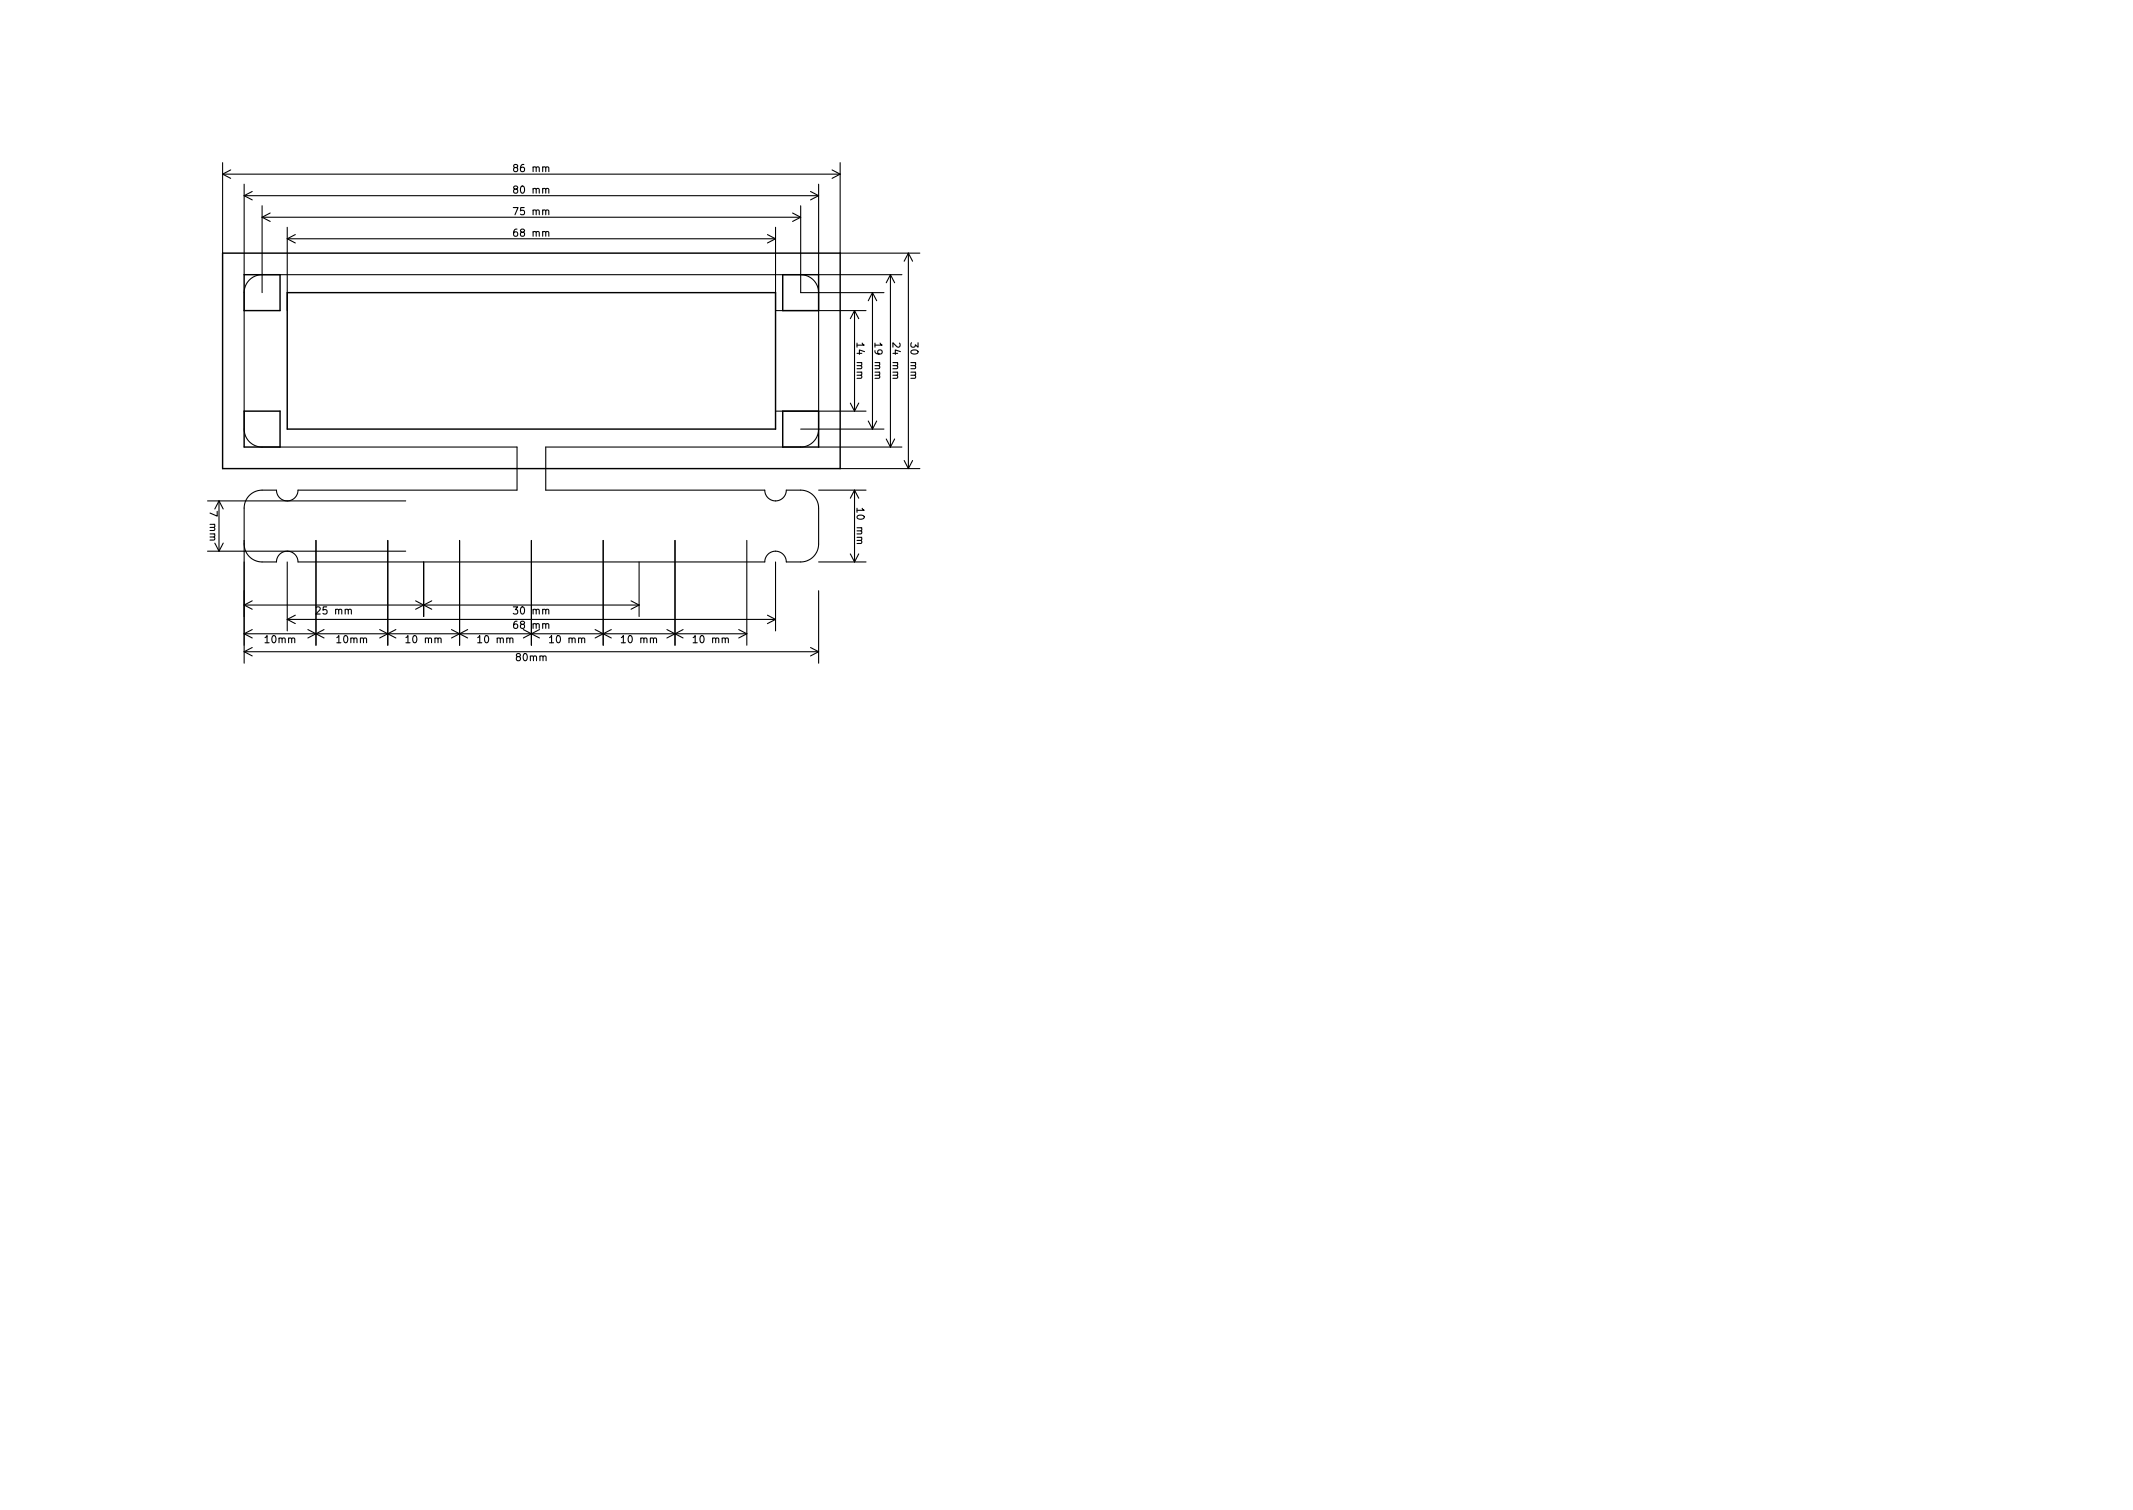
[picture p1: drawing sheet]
<svg xmlns="http://www.w3.org/2000/svg" width="297mm" height="210mm" viewBox="0 0 297 210" stroke-linecap="round" stroke-linejoin="round" font-family="sans-serif">
<defs><g id="words">
<g font-size="1.4">
<text x="71.8" y="23.9">86 mm</text>
<text x="71.8" y="26.9">80 mm</text>
<text x="71.8" y="29.9">75 mm</text>
<text x="71.8" y="32.9">68 mm</text>
<text x="119.3" y="48" transform="rotate(90 119.3 48)">14 mm</text>
<text x="121.8" y="48" transform="rotate(90 121.8 48)">19 mm</text>
<text x="124.3" y="48" transform="rotate(90 124.3 48)">24 mm</text>
<text x="126.8" y="48" transform="rotate(90 126.8 48)">30 mm</text>
<text x="29.2" y="71.4" transform="rotate(90 29.2 71.4)">7 mm</text>
<text x="119.3" y="71" transform="rotate(90 119.3 71)">10 mm</text>
<text x="37" y="89.5">10mm</text>
<text x="44.3" y="85.5">25 mm</text>
<text x="47" y="89.5">10mm</text>
<text x="56.8" y="89.5">10 mm</text>
<text x="66.8" y="89.5">10 mm</text>
<text x="71.8" y="85.5">30 mm</text>
<text x="71.8" y="87.5">68 mm</text>
<text x="76.8" y="89.5">10 mm</text>
<text x="86.8" y="89.5">10 mm</text>
<text x="96.8" y="89.5">10 mm</text>
<text x="72" y="92">80mm</text>
</g>
</g></defs>
<g fill="none" stroke="#000" stroke-width=".15">
<path d="M31 24.2h86M31 22.6v12.6M31 24.2l1.1 .6M32.1 23.7l-1.1 .5M34 25.6v12.6M34 27.2h80M34 27.2l1.1 .6M35.1 26.7l-1.1 .5M36.5 30.2h75M36.5 28.6v12.1M36.5 30.2l1.1 .6M37.6 29.7l-1.1 .5"/>
<path d="M40 31.6v11.6M40 33.2h68M40 33.2l1.1 .6M41.1 32.7l-1.1 .5M106.9 32.7l1.1 .5M108 31.6v11.6h12.6M108 33.2l-1.1 .6M110.4 29.7l1.1 .5M111.5 28.6v12.1h11.6M111.5 30.2l-1.1 .6M112.9 26.7l1.1 .5M114 25.6v12.6h11.6"/>
<path d="M114 27.2l-1.1 .6M115.9 23.7l1.1 .5M117 22.6v12.6h11.1M117 24.2l-1.1 .6M124 38.2v24M124 38.2l-.6 1.2M124 38.2l.6 1.2M126.5 35.2v30M126.5 35.2l-.6 1.2M126.5 35.2l.6 1.2M108 57.2h12.6M111.5 59.7h11.6"/>
<path d="M118.4 56.1l.6 1.1M119 43.2v14M119 43.2l-.6 1.2M119 43.2l.6 1.2M119.6 56.1l-.6 1.1M120.9 58.6l.6 1.1M121.5 40.7v19M121.5 40.7l-.6 1.2M121.5 40.7l.6 1.2M122.1 58.6l-.6 1.1M28.9 69.7h27.6M28.9 76.7h27.6"/>
<path d="M29.9 75.6l.6 1.1M30.5 69.7v7M30.5 69.7l-.6 1.2M30.5 69.7l.6 1.2M31.1 75.6l-.6 1.1M34 75.7a2.5 2.5 0 0 0 2.5 2.5h2a1.5 1.5 0 0 1 1.5-1.5 1.5 1.5 0 0 1 1.5 1.5h65a1.5 1.5 0 0 1 1.5-1.5 1.5 1.5 0 0 1 1.5 1.5h2a2.5 2.5 0 0 0 2.5-2.5v-5a2.5 2.5 0 0 0-2.5-2.5h-2a1.5 1.5 0 0 1-1.5 1.5 1.5 1.5 0 0 1-1.5-1.5h-30.5v-6h35.5a2.5 2.5 0 0 0 2.5-2.5v-19a2.5 2.5 0 0 0-2.5-2.5h-75a2.5 2.5 0 0 0-2.5 2.5v19a2.5 2.5 0 0 0 2.5 2.5h35.5v6h-30.5a1.5 1.5 0 0 1-1.5 1.5 1.5 1.5 0 0 1-1.5-1.5h-2a2.5 2.5 0 0 0-2.5 2.5v21.6M40 78.2v9.6M44 75.2v14.6M54 75.2v14.6M59 78.2v7.6M64 75.2v14.6M74 75.2v14.6"/>
<path d="M84 75.2v14.6M89 78.2v7.6M94 75.2v14.6M104 75.2v14.6M108 78.2v9.6M114 68.2h6.6M114 78.2h6.6M114 62.2h11.6M117 65.2h11.1M118.4 77.1l.6 1.1M119 68.2v10M119 68.2l-.6 1.2"/>
<path d="M119 68.2l.6 1.2M119.6 77.1l-.6 1.1M123.4 61.1l.6 1.1M124.6 61.1l-.6 1.1M125.9 64.1l.6 1.1M127.1 64.1l-.6 1.1M34 84.2h55M34 84.2l1.1 .6M34 88.2h70M34 90.7h80M34 90.7l1.1 .6M34 88.2l1.1 .6"/>
<path d="M35.1 83.7l-1.1 .5M35.1 90.2l-1.1 .5M35.1 87.7l-1.1 .5M40 86.2h68M40 86.2l1.1 .6M41.1 85.7l-1.1 .5M42.9 87.7l2.2 1.1M45.1 87.7l-2.2 1.1M52.9 87.7l2.2 1.1M55.1 87.7l-2.2 1.1M57.9 83.7l2.2 1.1M60.1 83.7l-2.2 1.1"/>
<path d="M62.9 87.7l2.2 1.1M65.1 87.7l-2.2 1.1M72.9 87.7l2.2 1.1M75.1 87.7l-2.2 1.1M82.9 87.7l2.2 1.1M85.1 87.7l-2.2 1.1M87.9 83.7l1.1 .5M89 84.2l-1.1 .6M92.9 87.7l2.2 1.1M95.1 87.7l-2.2 1.1M102.9 87.7l1.1 .5M104 88.2l-1.1 .6"/>
<path d="M106.9 85.7l1.1 .5M108 86.2l-1.1 .6M112.9 90.2l1.1 .5M114 82.2v10.1M114 90.7l-1.1 .6"/>
</g>
<path d="M31 35.2h86v30h-86zM34 38.2h5v5h-5zM109 38.2h5v5h-5zM34 57.2h5v5h-5zM40 40.7h68v19h-68zM109 57.2h5v5h-5z" fill="none" stroke="#000" stroke-width=".2"/>
<use href="#words"/>
</svg>
